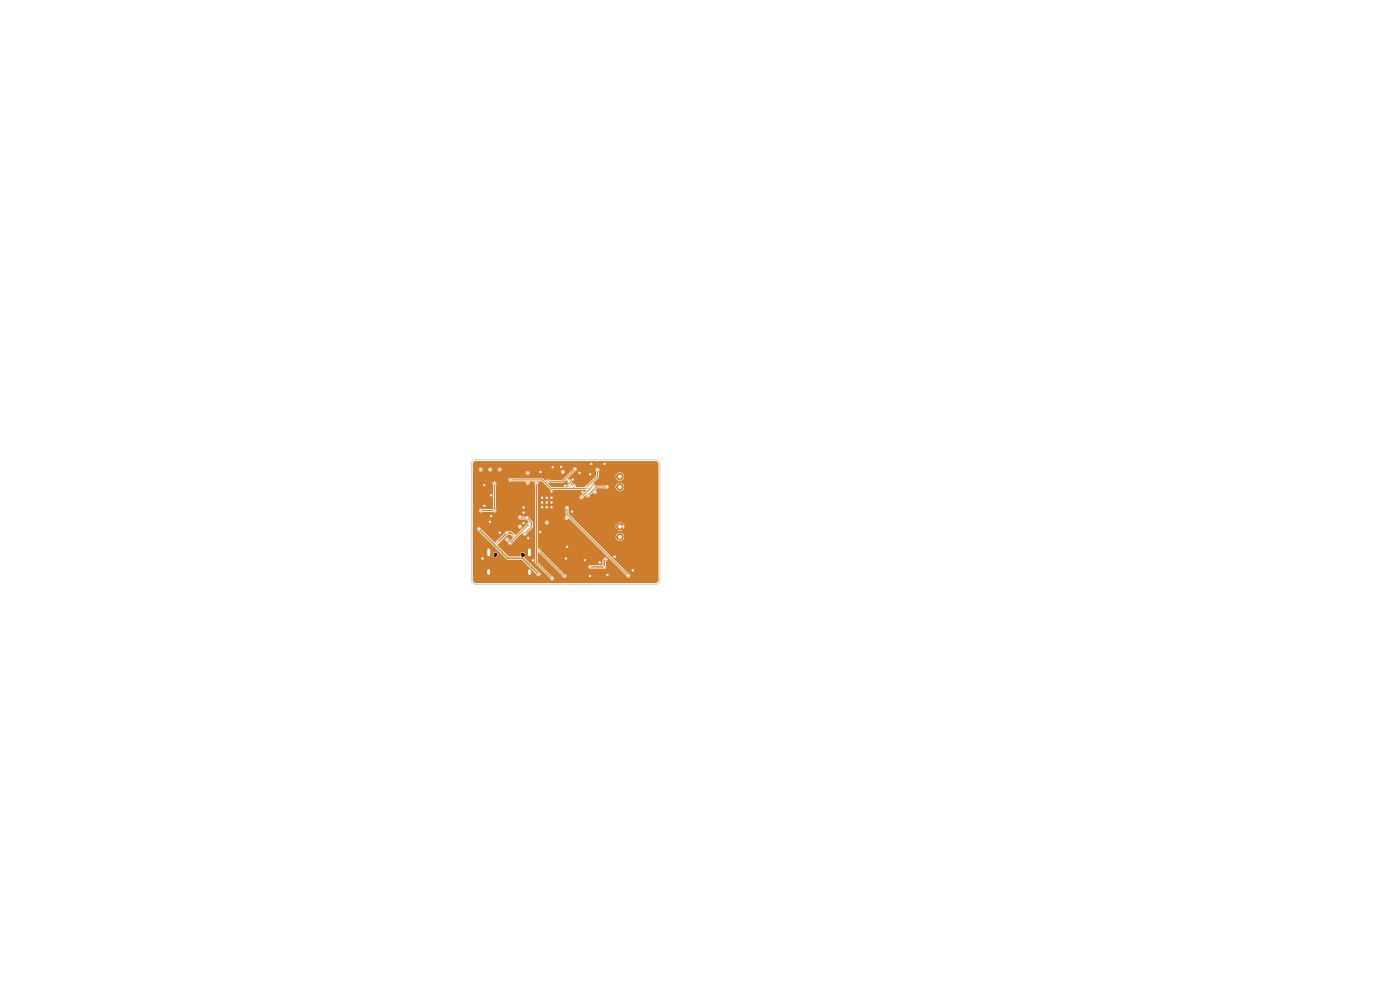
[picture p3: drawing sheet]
<svg xmlns="http://www.w3.org/2000/svg" width="297mm" height="210mm" viewBox="0 0 297 210" stroke-linecap="round" stroke-linejoin="round" font-family="sans-serif">
<g fill="#ce7d2c" stroke="#ce7d2c" stroke-width=".21">
<circle cx="131.5" cy="103.3" r=".7"/>
<circle cx="131.5" cy="111.7" r=".7"/>
<circle cx="131.5" cy="113.9" r=".7"/>
<circle cx="131.5" cy="101.1" r=".7"/>
<circle cx="111.3" cy="113.2" r=".23"/>
<circle cx="111.9" cy="102.4" r=".22"/>
<circle cx="110.3" cy="109.8" r=".22"/>
<circle cx="102.1" cy="108.3" r=".22"/>
<circle cx="104.9" cy="102.5" r=".23"/>
<circle cx="120.2" cy="109.9" r=".22"/>
<circle cx="111.9" cy="100.4" r=".23"/>
<circle cx="111.8" cy="109.9" r=".22"/>
<circle cx="125.9" cy="103" r=".22"/>
<circle cx="104.9" cy="108.3" r=".23"/>
<circle cx="123.3" cy="105.5" r=".22"/>
<circle cx="120.3" cy="107.8" r=".22"/>
<circle cx="133.3" cy="122.1" r=".22"/>
<circle cx="120.6" cy="102" r=".23"/>
<circle cx="121.7" cy="103.1" r=".22"/>
<circle cx="119.4" cy="100.1" r=".22"/>
<circle cx="120.8" cy="103" r=".22"/>
<circle cx="102.4" cy="118.5" r=".23"/>
<circle cx="117" cy="107.6" r=".23"/>
<circle cx="120.3" cy="116" r=".23"/>
<circle cx="130.4" cy="118.1" r=".22"/>
<circle cx="106" cy="113" r=".23"/>
<circle cx="117.2" cy="99.1" r=".23"/>
<circle cx="119.9" cy="103.1" r=".22"/>
<circle cx="122.9" cy="100.3" r=".22"/>
<circle cx="123.6" cy="104.4" r=".22"/>
<circle cx="132.2" cy="111.7" r=".23"/>
<circle cx="128.9" cy="122" r=".23"/>
<circle cx="114.6" cy="112.9" r=".22"/>
<circle cx="116" cy="107.6" r=".23"/>
<circle cx="114.6" cy="100.1" r=".23"/>
<circle cx="119" cy="99.1" r=".22"/>
<circle cx="121.5" cy="101.7" r=".22"/>
<circle cx="125.4" cy="98.4" r=".22"/>
<circle cx="117" cy="104.2" r=".23"/>
<circle cx="117" cy="106.6" r=".23"/>
<circle cx="115" cy="105.6" r=".23"/>
<circle cx="113.1" cy="118.9" r=".22"/>
<circle cx="111.1" cy="108.8" r=".22"/>
<circle cx="103.9" cy="110.7" r=".22"/>
<circle cx="115" cy="107.6" r=".23"/>
<circle cx="127.2" cy="119.3" r=".22"/>
<circle cx="125.2" cy="100.6" r=".22"/>
<circle cx="116" cy="106.6" r=".23"/>
<circle cx="125.2" cy="122.2" r=".22"/>
<circle cx="112.1" cy="114.2" r=".22"/>
<circle cx="111.1" cy="110.9" r=".23"/>
<circle cx="104.2" cy="109.5" r=".22"/>
<circle cx="128.2" cy="98.4" r=".22"/>
<circle cx="102.8" cy="107.3" r=".22"/>
<circle cx="116" cy="105.6" r=".23"/>
<circle cx="111.1" cy="107.7" r=".23"/>
<circle cx="104.2" cy="105.1" r=".22"/>
<circle cx="117" cy="105.6" r=".23"/>
<circle cx="121.4" cy="108.5" r=".23"/>
<circle cx="134.3" cy="121" r=".22"/>
<circle cx="102.8" cy="102.9" r=".22"/>
<circle cx="124.1" cy="118.8" r=".23"/>
<circle cx="115" cy="106.6" r=".23"/>
<circle cx="120.1" cy="118.5" r=".22"/>
<circle cx="121.9" cy="99.5" r=".23"/>
<circle cx="116.2" cy="102.1" r=".22"/>
<circle cx="116" cy="110.8" r=".23"/>
<circle cx="110.3" cy="111.7" r=".23"/>
<circle cx="102" cy="99.6" r=".23"/>
<circle cx="104" cy="99.6" r=".23"/>
<circle cx="106" cy="99.6" r=".23"/>
<circle cx="117.1" cy="122.7" r=".22"/>
<circle cx="113.8" cy="102.4" r=".22"/>
<circle cx="124.7" cy="105.1" r=".22"/>
<circle cx="128.7" cy="103.3" r=".23"/>
<circle cx="108.3" cy="101.8" r=".22"/>
<circle cx="126.2" cy="104.4" r=".22"/>
<circle cx="126.8" cy="99.7" r=".23"/>
<circle cx="124.4" cy="103.4" r=".22"/>
<circle cx="112.2" cy="111.2" r=".23"/>
<circle cx="108.2" cy="115.2" r=".22"/>
<circle cx="107.5" cy="114.5" r=".22"/>
<circle cx="105.5" cy="115.1" r=".23"/>
<circle cx="108.9" cy="113.6" r=".23"/>
<circle cx="107.5" cy="113.1" r=".23"/>
<circle cx="128.5" cy="118.6" r=".22"/>
<circle cx="125.2" cy="120.2" r=".23"/>
<circle cx="128.2" cy="120.2" r=".22"/>
<circle cx="114.2" cy="121.8" r=".22"/>
<circle cx="101.6" cy="112.2" r=".23"/>
<circle cx="119.7" cy="122.2" r=".22"/>
<circle cx="114.3" cy="116.8" r=".22"/>
</g>
<path d="M103.7 116.6v1.1M112.3 116.6v1.1M103.7 121.1v.6M112.3 121.1v.6" fill="none" stroke="#ce7d2c" stroke-width="1"/>
<path d="M122 99.6l-2.6 2.5h-3.2M126.7 99.7v1.4l-2.5 2.6h-7.2l-1.9-1.9h-6.8M104.9 102.6v5.7h-2.9M110.4 109.8l.1 .1h1.3l1 1v.9l-1.5 1.4M112.2 111.2l-4 4-.7-.7M113.8 102.4v17l3.3 3.3M114.3 116.8l5.4 5.4M120.3 107.8v1.3l13 13M120.6 102l1.1 1.1M125.8 103l-2.5 2.5M128.7 103.3h-2.2l-1.8 1.8" fill="none" stroke="#ce7d2c" stroke-width=".21"/>
<path d="M101.6 112.3l6.2 6.1h3l3.5 3.4M108.9 113.6l-.5-.5h-.9l-2 2M128.5 118.7l-.3 .2v1.4h-3" fill="none" stroke="#ce7d2c" stroke-width=".3"/>
<g fill="#ce7d2c">
<path d="M116.3 102.5l.3-.1h2.9l.7-.7a.67 .67 0 0 0 .5 .8v.1a.54 .54 0 0 0-.3 .7h-3.3z"/>
<path d="M100.5 98l.5-.2h38a.7 .7 0 0 1 .7 .7v24.5a.7 .7 0 0 1-.7 .7h-38a.7 .7 0 0 1-.7-.7v-5.4h4.3a.53 .53 0 0 0 .7 .6 .53 .53 0 0 0 .2-.9 .53 .53 0 0 0-.9 .2v.1h-4.3v-5.4h.9l.1 .3 6.2 6.2 3.2 .1 3.1 3.1a.44 .44 0 0 0 .5 .3 .44 .44 0 0 0 .4-.4 .44 .44 0 0 0-.4-.4l-3.1-3.2a.56 .56 0 0 0 .1-.8 .56 .56 0 0 0-.8-.1 .56 .56 0 0 0-.1 .7h-2.5l-2.5-2.4 2.2-2.1 .6-.1 .7 .7-.7 .6-.2-.3a.43 .43 0 0 0-.5-.4 .43 .43 0 0 0-.4 .5 .43 .43 0 0 0 .5 .4l.2 .3a.44 .44 0 0 0 .5 .4 .44 .44 0 0 0 .4-.5l2.1-2h.1a.44 .44 0 0 0 .4 .5 .44 .44 0 0 0 .4-.4l1.4-1.4-.1-1.1-.8-.9a.44 .44 0 0 0-.3-.3 .44 .44 0 0 0-.4 .1h-.8a.44 .44 0 0 0-.5-.2 .44 .44 0 0 0-.2 .6 .44 .44 0 0 0 .5 .2h1l.7 .5-2.7 2.8-1-.8h-.7a.44 .44 0 0 0-.7 .3l-1.9 1.8-.1 .4-3.1-3.1a.43 .43 0 0 0-.5-.3 .43 .43 0 0 0-.3 .4h-.9v-.6h9.6v.2a.43 .43 0 0 0 .6 .3 .43 .43 0 0 0 0-.8 .43 .43 0 0 0-.6 .3h-9.6v-3.4h1.3v.2a.45 .45 0 0 0 .8 .2h2.2a.44 .44 0 0 0 .6 0 .44 .44 0 0 0 0-.6v-5.2a.44 .44 0 0 0 0-.6 .44 .44 0 0 0-.6 .1 .44 .44 0 0 0 0 .6v5.1h-2.3a.43 .43 0 0 0-.7 .2h-1.3v-6.5h7.6v.2a.44 .44 0 0 0 .3 .3 .44 .44 0 0 0 .4-.1h3a.47 .47 0 0 0 .4 .7 .47 .47 0 0 0 .4-.7h1l.1 .7v16.7l3.2 3.2a.43 .43 0 0 0 .4 .4 .43 .43 0 0 0 .4-.5 .43 .43 0 0 0-.5-.3l-2.9-3v-2.1h.3l4.9 4.9a.44 .44 0 0 0 .4 .5 .44 .44 0 0 0 .5-.4 .44 .44 0 0 0-.5-.4l-1.6-1.6h6.7a.44 .44 0 0 0 .2 .4 .44 .44 0 0 0 .5 0h2.5a.43 .43 0 0 0 .5-.1 .43 .43 0 0 0 .1-.5v-.9a.43 .43 0 0 0 .1-.8 .43 .43 0 0 0-.7 .3l-.2 .3v1h-2.3a.44 .44 0 0 0-.7 .3h-6.7l-3.3-3.5a.55 .55 0 0 0-.7-.3v-5.6h1.5v.1a.43 .43 0 0 0 .6 .3 .43 .43 0 0 0 0-.7 .43 .43 0 0 0-.6 .3h-1.5v-1h5.7v.2a.48 .48 0 0 0 .4 .3 .48 .48 0 0 0 .5-.4l12.2 12.2a.44 .44 0 0 0 .4 .4 .44 .44 0 0 0 .4-.4 .44 .44 0 0 0-.4-.4l-7.9-7.9h5.2a.91 .91 0 0 0 1.2 1 .91 .91 0 0 0 .3-1.5 .91 .91 0 0 0-1.5 .4v.1h-5.2l-2.2-2.2h7.4l.2 .6 .4-.4 .2 .2-.4 .4 .6 .2 .4-.2-.4-.4 .2-.2 .4 .4 .2-.2-.2-.8-.4 .4-.2-.2 .4-.4-.1-.1-.5-.1-.4 .2 .4 .4-.2 .2-.4-.4-.2 .4h-7.4l-2.6-2.6v-.9a.44 .44 0 0 0 0-.6 .44 .44 0 0 0-.6 0 .44 .44 0 0 0 0 .6v1l.2 .3-.4 .4h-5.7v-7l.1-.7h.8l1.9 1.9 7.5-.1-1.1 1.2a.43 .43 0 0 0-.4 .4 .43 .43 0 0 0 .5 .4 .43 .43 0 0 0 .4-.4l.4-.4a.47 .47 0 0 0 .5 .4 .47 .47 0 0 0 .4-.5l.7-.5a.45 .45 0 0 0 .8 .1 .45 .45 0 0 0-.3-.7l.3-.3h1.8a.43 .43 0 0 0 .5 .1 .43 .43 0 0 0 .2-.5h1.5v.2a.9 .9 0 0 0 1.4 .7 .9 .9 0 0 0 0-1.6 .9 .9 0 0 0-1.4 .7h-1.5l-.3-.3-.5 .1-2 .1-.1-.4-.4-.2 1.2-1.2 .1-.3h3.5a.9 .9 0 0 0 1.2 .9 .9 .9 0 0 0 .3-1.5 .9 .9 0 0 0-1.5 .4v.2h-3.5v-1.1a.44 .44 0 0 0-.1-.6 .44 .44 0 0 0-.6 .1 .44 .44 0 0 0 0 .6v1l-2.4 2.3h-1.8l-.1-.5-.4-.1-.8-1-.5-.1 1.5-1.6a.43 .43 0 0 0 .5-.5 .43 .43 0 0 0-.5-.4 .43 .43 0 0 0-.4 .5l-2.2 2.2h-2.8a.62 .62 0 0 0-.8 .2l-.6-.5h-6.5a.43 .43 0 0 0-.7 .2h-7.6v-1.4h11.2v.1a.43 .43 0 0 0 .6 .3 .43 .43 0 0 0 .1-.7h6.8v.2a.43 .43 0 0 0 .6 .3 .43 .43 0 0 0 0-.8 .43 .43 0 0 0-.6 .3h-6.8a.43 .43 0 0 0-.7 .3h-11.2v-.8h1.3v.2a.43 .43 0 0 0 .5 .3 .43 .43 0 0 0 .3-.5h1.2v.2a.43 .43 0 0 0 .5 .3 .43 .43 0 0 0 .3-.5h1.2v.2a.43 .43 0 0 0 .6 .3 .43 .43 0 0 0 0-.8 .43 .43 0 0 0-.6 .3h-1.2l-.1-.2a.43 .43 0 0 0-.4-.1 .43 .43 0 0 0-.3 .3h-1.2l-.1-.2a.43 .43 0 0 0-.4-.1 .43 .43 0 0 0-.3 .3h-1.3v-1.1z"/>
</g>
<path d="M100.3 97.8l.7-.3h38a1 1 0 0 1 1 1v24.5a1 1 0 0 1-1 1h-38a1 1 0 0 1-1-1v-24.5z" fill="none" stroke="#d0d2cd" stroke-width=".21"/>
<g fill="#fff" stroke="#fff" stroke-width=".21">
<circle cx="111.3" cy="113.2" r=".15"/>
<circle cx="111.9" cy="102.4" r=".15"/>
<circle cx="110.3" cy="109.7" r=".15"/>
<circle cx="102.1" cy="108.3" r=".15"/>
<circle cx="104.9" cy="102.6" r=".15"/>
<circle cx="120.2" cy="109.9" r=".15"/>
<circle cx="111.9" cy="100.4" r=".15"/>
<circle cx="111.8" cy="109.9" r=".15"/>
<circle cx="125.9" cy="103" r=".15"/>
<circle cx="104.9" cy="108.3" r=".15"/>
<circle cx="123.3" cy="105.5" r=".15"/>
<circle cx="120.3" cy="107.8" r=".15"/>
<circle cx="133.3" cy="122.1" r=".15"/>
<circle cx="120.6" cy="102" r=".15"/>
<circle cx="121.7" cy="103.1" r=".15"/>
<circle cx="119.4" cy="100.1" r=".15"/>
<circle cx="120.8" cy="103" r=".15"/>
<circle cx="102.3" cy="118.5" r=".15"/>
<circle cx="117" cy="107.6" r=".15"/>
<circle cx="120.3" cy="116" r=".15"/>
<circle cx="130.4" cy="118.1" r=".15"/>
<circle cx="106" cy="113" r=".15"/>
<circle cx="117.3" cy="99.1" r=".15"/>
<circle cx="119.9" cy="103" r=".15"/>
<circle cx="123" cy="100.3" r=".15"/>
<circle cx="123.6" cy="104.4" r=".15"/>
<circle cx="132.3" cy="111.7" r=".15"/>
<circle cx="128.9" cy="122" r=".15"/>
<circle cx="114.6" cy="112.9" r=".15"/>
<circle cx="116" cy="107.6" r=".15"/>
<circle cx="114.6" cy="100.1" r=".15"/>
<circle cx="119" cy="99" r=".15"/>
<circle cx="121.5" cy="101.7" r=".15"/>
<circle cx="125.4" cy="98.4" r=".15"/>
<circle cx="117" cy="104.3" r=".15"/>
<circle cx="117" cy="106.6" r=".15"/>
<circle cx="115" cy="105.6" r=".15"/>
<circle cx="113.1" cy="118.9" r=".15"/>
<circle cx="111.1" cy="108.7" r=".15"/>
<circle cx="103.9" cy="110.7" r=".15"/>
<circle cx="115" cy="107.6" r=".15"/>
<circle cx="127.2" cy="119.3" r=".15"/>
<circle cx="125.2" cy="100.6" r=".15"/>
<circle cx="116" cy="106.6" r=".15"/>
<circle cx="125.2" cy="122.2" r=".15"/>
<circle cx="112.1" cy="114.2" r=".15"/>
<circle cx="111.1" cy="110.9" r=".15"/>
<circle cx="104.2" cy="109.5" r=".15"/>
<circle cx="128.2" cy="98.4" r=".15"/>
<circle cx="102.7" cy="107.3" r=".15"/>
<circle cx="116" cy="105.6" r=".15"/>
<circle cx="111.1" cy="107.6" r=".15"/>
<circle cx="104.2" cy="105.1" r=".15"/>
<circle cx="117" cy="105.6" r=".15"/>
<circle cx="121.3" cy="108.5" r=".15"/>
<circle cx="134.3" cy="121" r=".15"/>
<circle cx="102.7" cy="102.9" r=".15"/>
<circle cx="124" cy="118.8" r=".15"/>
<circle cx="115" cy="106.6" r=".15"/>
<circle cx="120.1" cy="118.5" r=".15"/>
<circle cx="122" cy="99.6" r=".15"/>
<circle cx="116.2" cy="102.1" r=".15"/>
<circle cx="116" cy="110.9" r=".15"/>
<circle cx="110.3" cy="111.7" r=".15"/>
<circle cx="102" cy="99.6" r=".15"/>
<circle cx="104" cy="99.6" r=".15"/>
<circle cx="106" cy="99.6" r=".15"/>
<circle cx="117.1" cy="122.7" r=".15"/>
<circle cx="113.8" cy="102.4" r=".15"/>
<circle cx="124.7" cy="105.1" r=".15"/>
<circle cx="128.7" cy="103.3" r=".15"/>
<circle cx="108.3" cy="101.8" r=".15"/>
<circle cx="126.2" cy="104.4" r=".15"/>
<circle cx="126.7" cy="99.6" r=".15"/>
<circle cx="124.4" cy="103.4" r=".15"/>
<circle cx="112.2" cy="111.2" r=".15"/>
<circle cx="108.3" cy="115.1" r=".15"/>
<circle cx="107.6" cy="114.4" r=".15"/>
<circle cx="105.6" cy="115" r=".15"/>
<circle cx="108.9" cy="113.6" r=".15"/>
<circle cx="107.6" cy="113" r=".15"/>
<circle cx="128.5" cy="118.6" r=".15"/>
<circle cx="125.3" cy="120.3" r=".15"/>
<circle cx="128.2" cy="120.3" r=".15"/>
<circle cx="114.3" cy="121.8" r=".15"/>
<circle cx="101.6" cy="112.3" r=".15"/>
<circle cx="119.7" cy="122.2" r=".15"/>
<circle cx="114.3" cy="116.8" r=".15"/>
<circle cx="131.5" cy="103.3" r=".3"/>
<circle cx="131.5" cy="111.7" r=".3"/>
<circle cx="131.5" cy="113.9" r=".3"/>
<circle cx="131.5" cy="101.1" r=".3"/>
</g>
<g fill="#000" stroke="#000" stroke-width=".21">
<circle cx="105.1" cy="117.7" r=".33"/>
<circle cx="110.9" cy="117.7" r=".33"/>
</g>
<path d="M103.7 116.6v1.1M112.3 116.6v1.1M103.7 121.1v.6M112.3 121.1v.6" fill="none" stroke="#fff" stroke-width=".6"/>
</svg>
